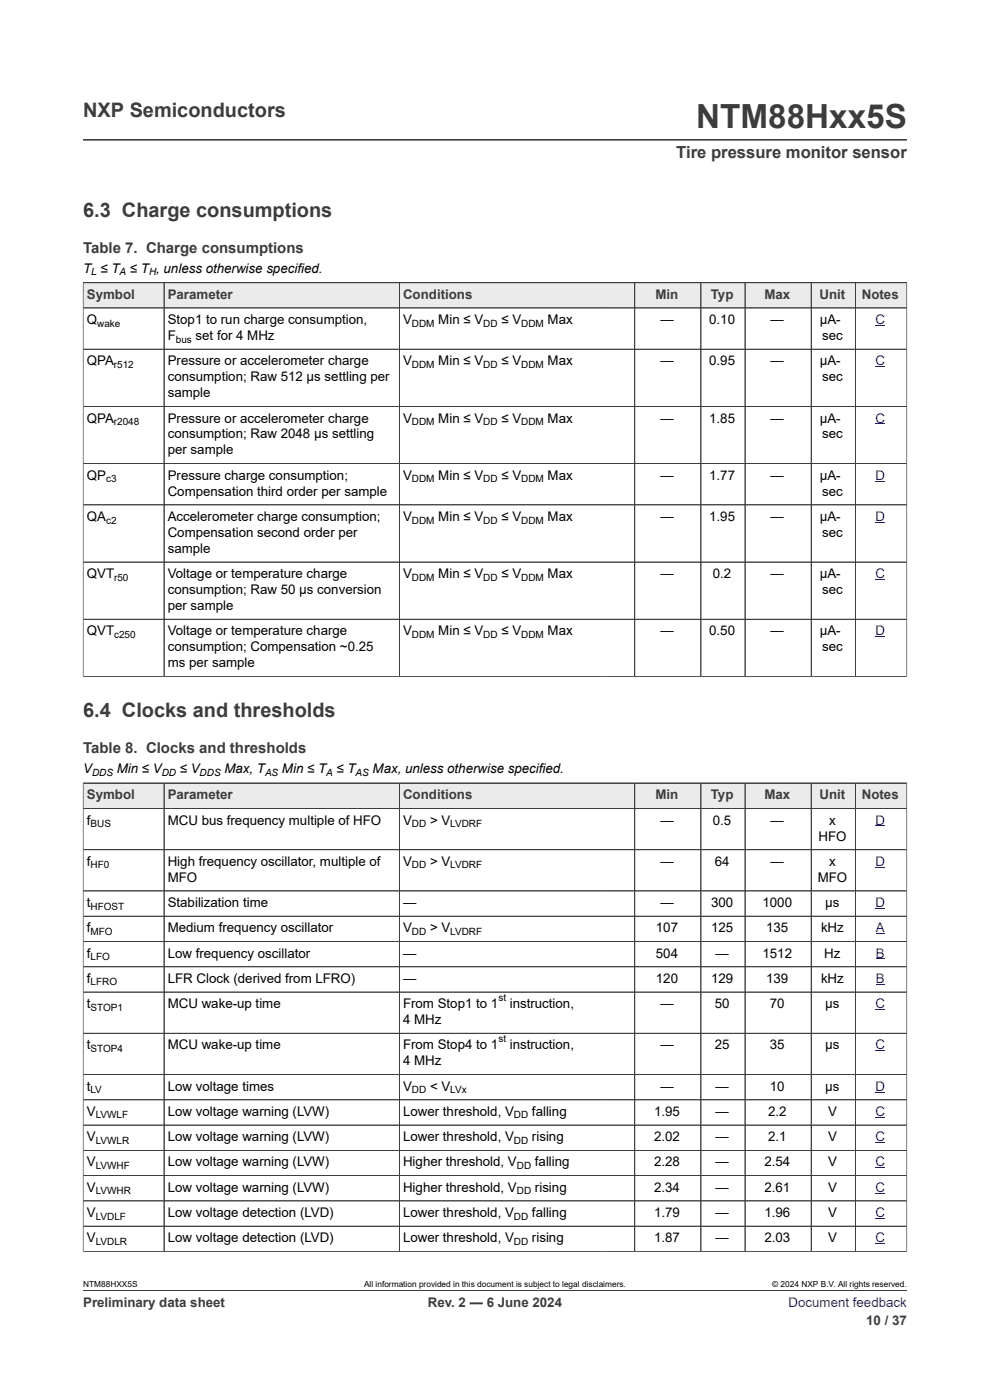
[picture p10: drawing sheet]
<svg xmlns="http://www.w3.org/2000/svg" width="210mm" height="297mm" viewBox="0 0 210 297" stroke-linecap="round" stroke-linejoin="round" font-family="sans-serif">
<defs><g id="words">
<text font-size="7.1" fill="#3c3c3c" x="147.7" y="27.2">NTM88Hxx5S</text>
<g font-size="4.2" fill="#3c3c3c">
<text x="17.6" y="24.8">NXP Semiconductors</text>
<text x="17.6" y="46">6.3 Charge consumptions</text>
<text x="17.6" y="152.1">6.4 Clocks and thresholds</text>
</g>
<text font-size="3.5" fill="#3c3c3c" x="143.5" y="33.5">Tire pressure monitor sensor</text>
<g font-size="3.2" fill="#3c3c3c">
<text x="17.6" y="53.7">Table 7. Charge consumptions</text>
<text x="17.6" y="159.8">Table 8. Clocks and thresholds</text>
</g>
<g font-size="2.8">
<text x="17.6" y="57.9">T ≤ T ≤ T , unless otherwise specified.</text>
<text x="18.4" y="68.7">Q</text>
<text x="35.6" y="68.7">Stop1 to run charge consumption,</text>
<text x="85.5" y="68.7">V</text>
<text x="93" y="68.7">Min ≤ V</text>
<text x="106.4" y="68.7">≤ V</text>
<text x="116.2" y="68.7">Max</text>
<text x="140.1" y="68.7">—</text>
<text x="150.4" y="68.7">0.10</text>
<text x="163.5" y="68.7">—</text>
<text x="173.9" y="68.7">µA-</text>
<text x="18.4" y="77.5">QPA</text>
<text x="35.6" y="72.1">F</text>
<text x="35.6" y="77.5">Pressure or accelerometer charge</text>
<text x="41.5" y="72.1">set for 4 MHz</text>
<text x="85.5" y="77.5">V</text>
<text x="93" y="77.5">Min ≤ V</text>
<text x="106.4" y="77.5">≤ V</text>
<text x="116.2" y="77.5">Max</text>
<text x="140.1" y="77.5">—</text>
<text x="150.4" y="77.5">0.95</text>
<text x="163.5" y="77.5">—</text>
<text x="173.9" y="77.5">µA-</text>
<text x="174.4" y="72.1">sec</text>
<text x="35.6" y="80.9">consumption; Raw 512 µs settling per</text>
<text x="174.4" y="80.9">sec</text>
<text x="18.4" y="89.6">QPA</text>
<text x="35.6" y="84.3">sample</text>
<text x="35.6" y="89.6">Pressure or accelerometer charge</text>
<text x="85.5" y="89.6">V</text>
<text x="93" y="89.6">Min ≤ V</text>
<text x="106.4" y="89.6">≤ V</text>
<text x="116.2" y="89.6">Max</text>
<text x="140.1" y="89.6">—</text>
<text x="150.4" y="89.6">1.85</text>
<text x="163.5" y="89.6">—</text>
<text x="173.9" y="89.6">µA-</text>
<text x="35.6" y="93">consumption; Raw 2048 µs settling</text>
<text x="174.4" y="93">sec</text>
<text x="18.4" y="101.8">QP</text>
<text x="35.6" y="96.4">per sample</text>
<text x="35.6" y="101.8">Pressure charge consumption;</text>
<text x="85.5" y="101.8">V</text>
<text x="93" y="101.8">Min ≤ V</text>
<text x="106.4" y="101.8">≤ V</text>
<text x="116.2" y="101.8">Max</text>
<text x="140.1" y="101.8">—</text>
<text x="150.4" y="101.8">1.77</text>
<text x="163.5" y="101.8">—</text>
<text x="173.9" y="101.8">µA-</text>
<text x="35.6" y="105.2">Compensation third order per sample</text>
<text x="174.4" y="105.2">sec</text>
<text x="18.4" y="110.5">QA</text>
<text x="35.6" y="110.5">Accelerometer charge consumption;</text>
<text x="35.6" y="113.9">Compensation second order per</text>
<text x="85.5" y="110.5">V</text>
<text x="93" y="110.5">Min ≤ V</text>
<text x="106.4" y="110.5">≤ V</text>
<text x="116.2" y="110.5">Max</text>
<text x="140.1" y="110.5">—</text>
<text x="150.4" y="110.5">1.95</text>
<text x="163.5" y="110.5">—</text>
<text x="173.9" y="110.5">µA-</text>
<text x="174.4" y="113.9">sec</text>
<text x="35.6" y="117.3">sample</text>
<text x="18.4" y="122.7">QVT</text>
<text x="35.6" y="122.7">Voltage or temperature charge</text>
<text x="85.5" y="122.7">V</text>
<text x="93" y="122.7">Min ≤ V</text>
<text x="106.4" y="122.7">≤ V</text>
<text x="116.2" y="122.7">Max</text>
<text x="140.1" y="122.7">—</text>
<text x="151.2" y="122.7">0.2</text>
<text x="163.5" y="122.7">—</text>
<text x="173.9" y="122.7">µA-</text>
<text x="35.6" y="126">consumption; Raw 50 µs conversion</text>
<text x="35.6" y="129.4">per sample</text>
<text x="174.4" y="126">sec</text>
<text x="18.4" y="134.8">QVT</text>
<text x="35.6" y="134.8">Voltage or temperature charge</text>
<text x="85.5" y="134.8">V</text>
<text x="93" y="134.8">Min ≤ V</text>
<text x="106.4" y="134.8">≤ V</text>
<text x="116.2" y="134.8">Max</text>
<text x="140.1" y="134.8">—</text>
<text x="150.4" y="134.8">0.50</text>
<text x="163.5" y="134.8">—</text>
<text x="173.9" y="134.8">µA-</text>
<text x="35.6" y="138.2">consumption; Compensation ~0.25</text>
<text x="35.6" y="141.6">ms per sample</text>
<text x="174.4" y="138.2">sec</text>
<text x="17.6" y="164.1">V</text>
<text x="24.8" y="164.1">Min ≤ V</text>
<text x="38.1" y="164.1">≤ V</text>
<text x="47.6" y="164.1">Max, T</text>
<text x="59.8" y="164.1">Min ≤ T ≤ T</text>
<text x="79" y="164.1">Max, unless otherwise specified.</text>
<text x="18.4" y="174.9">f</text>
<text x="35.6" y="174.9">MCU bus frequency multiple of HFO</text>
<text x="85.5" y="174.9">V</text>
<text x="91.2" y="174.9">&gt; V</text>
<text x="140.1" y="174.9">—</text>
<text x="151.2" y="174.9">0.5</text>
<text x="163.5" y="174.9">—</text>
<text x="173.6" y="178.3">HFO</text>
<text x="175.9" y="174.9">x</text>
<text x="18.4" y="183.7">f</text>
<text x="35.6" y="183.7">High frequency oscillator, multiple of</text>
<text x="85.5" y="183.7">V</text>
<text x="91.2" y="183.7">&gt; V</text>
<text x="140.1" y="183.7">—</text>
<text x="151.6" y="183.7">64</text>
<text x="163.5" y="183.7">—</text>
<text x="175.9" y="183.7">x</text>
<text x="35.6" y="187.1">MFO</text>
<text x="173.4" y="187.1">MFO</text>
<text x="18.4" y="192.4">t</text>
<text x="18.4" y="197.8">f</text>
<text x="35.6" y="192.4">Stabilization time</text>
<text x="35.6" y="197.8">Medium frequency oscillator</text>
<text x="85.5" y="192.4">—</text>
<text x="85.5" y="197.8">V</text>
<text x="91.2" y="197.8">&gt; V</text>
<text x="139.1" y="197.8">107</text>
<text x="140.1" y="192.4">—</text>
<text x="150.8" y="192.4">300</text>
<text x="150.8" y="197.8">125</text>
<text x="161.7" y="192.4">1000</text>
<text x="162.5" y="197.8">135</text>
<text x="174.2" y="197.8">kHz</text>
<text x="175.1" y="192.4">µs</text>
<text x="18.4" y="203.1">f</text>
<text x="35.6" y="203.1">Low frequency oscillator</text>
<text x="85.5" y="203.1">—</text>
<text x="139.1" y="203.1">504</text>
<text x="151.8" y="203.1">—</text>
<text x="161.7" y="203.1">1512</text>
<text x="174.9" y="203.1">Hz</text>
<text x="18.4" y="208.5">f</text>
<text x="35.6" y="208.5">LFR Clock (derived from LFRO)</text>
<text x="85.5" y="208.5">—</text>
<text x="139.1" y="208.5">120</text>
<text x="150.8" y="208.5">129</text>
<text x="162.5" y="208.5">139</text>
<text x="174.2" y="208.5">kHz</text>
<text x="18.4" y="213.9">t</text>
<text x="35.6" y="213.9">MCU wake-up time</text>
<text x="85.5" y="213.9">From Stop1 to 1</text>
<text x="108.1" y="213.9">instruction,</text>
<text x="140.1" y="213.9">—</text>
<text x="151.6" y="213.9">50</text>
<text x="163.3" y="213.9">70</text>
<text x="175.1" y="213.9">µs</text>
<text x="85.5" y="217.3">4 MHz</text>
<text x="18.4" y="222.6">t</text>
<text x="35.6" y="222.6">MCU wake-up time</text>
<text x="85.5" y="222.6">From Stop4 to 1</text>
<text x="85.5" y="226">4 MHz</text>
<text x="108.1" y="222.6">instruction,</text>
<text x="140.1" y="222.6">—</text>
<text x="151.6" y="222.6">25</text>
<text x="163.3" y="222.6">35</text>
<text x="175.1" y="222.6">µs</text>
<text x="18.4" y="231.4">t</text>
<text x="35.6" y="231.4">Low voltage times</text>
<text x="85.5" y="231.4">V</text>
<text x="91.2" y="231.4">&lt; V</text>
<text x="140.1" y="231.4">—</text>
<text x="151.8" y="231.4">—</text>
<text x="163.3" y="231.4">10</text>
<text x="175.1" y="231.4">µs</text>
<text x="18.4" y="236.7">V</text>
<text x="35.6" y="236.7">Low voltage warning (LVW)</text>
<text x="85.5" y="236.7">Lower threshold, V</text>
<text x="112.8" y="236.7">falling</text>
<text x="138.7" y="236.7">1.95</text>
<text x="151.8" y="236.7">—</text>
<text x="162.9" y="236.7">2.2</text>
<text x="175.6" y="236.7">V</text>
<text x="18.4" y="242.1">V</text>
<text x="35.6" y="242.1">Low voltage warning (LVW)</text>
<text x="85.5" y="242.1">Lower threshold, V</text>
<text x="112.8" y="242.1">rising</text>
<text x="138.7" y="242.1">2.02</text>
<text x="151.8" y="242.1">—</text>
<text x="162.9" y="242.1">2.1</text>
<text x="175.6" y="242.1">V</text>
<text x="18.4" y="247.5">V</text>
<text x="35.6" y="247.5">Low voltage warning (LVW)</text>
<text x="85.5" y="247.5">Higher threshold, V</text>
<text x="113.5" y="247.5">falling</text>
<text x="138.7" y="247.5">2.28</text>
<text x="151.8" y="247.5">—</text>
<text x="162.1" y="247.5">2.54</text>
<text x="175.6" y="247.5">V</text>
<text x="18.4" y="252.8">V</text>
<text x="35.6" y="252.8">Low voltage warning (LVW)</text>
<text x="85.5" y="252.8">Higher threshold, V</text>
<text x="113.5" y="252.8">rising</text>
<text x="138.7" y="252.8">2.34</text>
<text x="151.8" y="252.8">—</text>
<text x="162.1" y="252.8">2.61</text>
<text x="175.6" y="252.8">V</text>
<text x="18.4" y="258.2">V</text>
<text x="18.4" y="263.5">V</text>
<text x="35.6" y="258.2">Low voltage detection (LVD)</text>
<text x="35.6" y="263.5">Low voltage detection (LVD)</text>
<text x="85.5" y="258.2">Lower threshold, V</text>
<text x="85.5" y="263.5">Lower threshold, V</text>
<text x="112.8" y="258.2">falling</text>
<text x="112.8" y="263.5">rising</text>
<text x="138.7" y="258.2">1.79</text>
<text x="138.7" y="263.5">1.87</text>
<text x="151.8" y="258.2">—</text>
<text x="151.8" y="263.5">—</text>
<text x="162.1" y="258.2">1.96</text>
<text x="162.1" y="263.5">2.03</text>
<text x="175.6" y="258.2">V</text>
<text x="175.6" y="263.5">V</text>
</g>
<g font-size="2.8" fill="#3c3c3c">
<text x="18.4" y="63.4">Symbol</text>
<text x="35.6" y="63.4">Parameter</text>
<text x="85.5" y="63.4">Conditions</text>
<text x="139.1" y="63.4">Min</text>
<text x="150.8" y="63.4">Typ</text>
<text x="162.1" y="63.4">Max</text>
<text x="173.8" y="63.4">Unit</text>
<text x="182.8" y="63.4">Notes</text>
<text x="18.4" y="169.6">Symbol</text>
<text x="35.6" y="169.6">Parameter</text>
<text x="85.5" y="169.6">Conditions</text>
<text x="139.1" y="169.6">Min</text>
<text x="150.8" y="169.6">Typ</text>
<text x="162.1" y="169.6">Max</text>
<text x="173.8" y="169.6">Unit</text>
<text x="182.8" y="169.6">Notes</text>
<text x="17.6" y="277.3">Preliminary data sheet</text>
<text x="90.8" y="277.3">Rev. 2 — 6 June 2024</text>
<text x="183.7" y="281">10 / 37</text>
</g>
<g font-size="2.8" fill="#00f">
<text x="185.7" y="68.7">C</text>
<text x="185.7" y="77.5">C</text>
<text x="185.7" y="89.6">C</text>
<text x="185.7" y="101.8">D</text>
<text x="185.7" y="110.5">D</text>
<text x="185.7" y="122.7">C</text>
<text x="185.7" y="134.8">D</text>
<text x="185.7" y="174.9">D</text>
<text x="185.7" y="183.7">D</text>
<text x="185.7" y="192.4">D</text>
<text x="185.8" y="197.8">A</text>
<text x="185.8" y="203.1">B</text>
<text x="185.8" y="208.5">B</text>
<text x="185.7" y="213.9">C</text>
<text x="185.7" y="222.6">C</text>
<text x="185.7" y="231.4">D</text>
<text x="185.7" y="236.7">C</text>
<text x="185.7" y="242.1">C</text>
<text x="185.7" y="247.5">C</text>
<text x="185.7" y="252.8">C</text>
<text x="185.7" y="258.2">C</text>
<text x="185.7" y="263.5">C</text>
<text x="167.3" y="277.3">Document feedback</text>
</g>
<g font-size="2.1">
<text x="19.4" y="58.4">L</text>
<text x="25.4" y="58.4">A</text>
<text x="31.6" y="58.4">H</text>
<text x="20.6" y="69.3">wake</text>
<text x="87.4" y="69.3">DDM</text>
<text x="102.5" y="69.3">DD</text>
<text x="110.6" y="69.3">DDM</text>
<text x="37.3" y="72.7">bus</text>
<text x="24.2" y="78">r512</text>
<text x="87.4" y="78">DDM</text>
<text x="102.5" y="78">DD</text>
<text x="110.6" y="78">DDM</text>
<text x="24.2" y="90.2">r2048</text>
<text x="87.4" y="90.2">DDM</text>
<text x="102.5" y="90.2">DD</text>
<text x="110.6" y="90.2">DDM</text>
<text x="22.5" y="102.3">c3</text>
<text x="87.4" y="102.3">DDM</text>
<text x="102.5" y="102.3">DD</text>
<text x="110.6" y="102.3">DDM</text>
<text x="22.5" y="111.1">c2</text>
<text x="87.4" y="111.1">DDM</text>
<text x="102.5" y="111.1">DD</text>
<text x="110.6" y="111.1">DDM</text>
<text x="24.2" y="123.2">r50</text>
<text x="87.4" y="123.2">DDM</text>
<text x="102.5" y="123.2">DD</text>
<text x="110.6" y="123.2">DDM</text>
<text x="24.2" y="135.3">c250</text>
<text x="87.4" y="135.3">DDM</text>
<text x="102.5" y="135.3">DD</text>
<text x="110.6" y="135.3">DDM</text>
<text x="19.5" y="164.6">DDS</text>
<text x="34.3" y="164.6">DD</text>
<text x="42.3" y="164.6">DDS</text>
<text x="56.2" y="164.6">AS</text>
<text x="69.2" y="164.6">A</text>
<text x="75.4" y="164.6">AS</text>
<text x="19.2" y="175.5">BUS</text>
<text x="87.4" y="175.5">DD</text>
<text x="95.5" y="175.5">LVDRF</text>
<text x="19.2" y="184.2">HF0</text>
<text x="87.4" y="184.2">DD</text>
<text x="95.5" y="184.2">LVDRF</text>
<text x="19.2" y="193">HFOST</text>
<text x="19.2" y="198.3">MFO</text>
<text x="19.2" y="203.7">LFO</text>
<text x="87.4" y="198.3">DD</text>
<text x="95.5" y="198.3">LVDRF</text>
<text x="19.2" y="209.1">LFRO</text>
<text x="19.2" y="214.4">STOP1</text>
<text x="105.7" y="212.4">st</text>
<text x="105.7" y="221.2">st</text>
<text x="19.2" y="223.2">STOP4</text>
<text x="19.2" y="231.9">LV</text>
<text x="87.4" y="231.9">DD</text>
<text x="95.5" y="231.9">LVx</text>
<text x="20.3" y="237.3">LVWLF</text>
<text x="109" y="237.3">DD</text>
<text x="20.3" y="242.6">LVWLR</text>
<text x="109" y="242.6">DD</text>
<text x="20.3" y="248">LVWHF</text>
<text x="109.6" y="248">DD</text>
<text x="20.3" y="253.4">LVWHR</text>
<text x="109.6" y="253.4">DD</text>
<text x="20.3" y="258.7">LVDLF</text>
<text x="109" y="258.7">DD</text>
<text x="20.3" y="264.1">LVDLR</text>
<text x="109" y="264.1">DD</text>
</g>
<g font-size="1.8">
<text x="17.6" y="273.1">NTM88HXX5S</text>
<text x="77.2" y="273.1">All information provided in this document is subject to legal disclaimers.</text>
<text x="163.8" y="273.1">© 2024 NXP B.V. All rights reserved.</text>
</g>
</g></defs>
<path d="M17.6 29.7h174.8M17.6 60h174.8" fill="none" stroke="#3c3c3c" stroke-width=".21"/>
<path d="M17.7 60h17v5.3h-17z" fill="#ebebeb"/>
<path d="M17.6 60h17.2v5.3h-17.2z" fill="none" stroke="#3c3c3c" stroke-width=".21"/>
<path d="M34.9 60h49.7v5.3h-49.7z" fill="#ebebeb"/>
<path d="M34.8 60h49.9v5.3h-49.9z" fill="none" stroke="#3c3c3c" stroke-width=".21"/>
<path d="M84.8 60h43.6v5.3h-43.6z" fill="#ebebeb"/>
<path d="M128.4 60h-43.7v5.3h43.7" fill="none" stroke="#3c3c3c" stroke-width=".21"/>
<path d="M128.4 60h6.2v5.3h-6.2z" fill="#ebebeb"/>
<path d="M128.4 60h6.2v5.3h-6.2" fill="none" stroke="#3c3c3c" stroke-width=".21"/>
<path d="M134.7 60h13.9v5.3h-13.9z" fill="#ebebeb"/>
<path d="M134.6 60h14.1v5.3h-14.1z" fill="none" stroke="#3c3c3c" stroke-width=".21"/>
<path d="M148.7 60h9.3v5.3h-9.3z" fill="#ebebeb"/>
<path d="M148.7 60h9.3v5.3h-9.3z" fill="none" stroke="#3c3c3c" stroke-width=".21"/>
<path d="M158.1 60h13.9v5.3h-13.9z" fill="#ebebeb"/>
<path d="M158 60h14.1v5.3h-14.1z" fill="none" stroke="#3c3c3c" stroke-width=".21"/>
<path d="M172.1 60h9.3v5.3h-9.3z" fill="#ebebeb"/>
<path d="M172.1 60h9.3v5.3h-9.3z" fill="none" stroke="#3c3c3c" stroke-width=".21"/>
<path d="M181.5 60h10.8v5.3h-10.8z" fill="#ebebeb"/>
<g fill="none" stroke="#3c3c3c" stroke-width=".21">
<path d="M17.6 60h174.8v83.6M181.4 60v83.5M17.6 65.3h174.8M17.6 74.1h174.8M17.6 60v83.6M34.8 60v83.5M84.7 60v83.5M134.6 60v83.5M148.7 60v83.5M158 60v83.5M172.1 60v83.5M17.6 86.2h174.8"/>
<path d="M17.6 98.4h174.8M17.6 107.1h174.8M17.6 119.2h174.8M17.6 131.4h174.8M17.6 143.5h174.8M17.6 166.1h174.8"/>
</g>
<path d="M185.7 69h2M185.7 77.8h2M185.7 89.9h2M185.7 102.1h2M185.7 110.8h2M185.7 122.9h2M185.7 135.1h2" fill="none" stroke="#00f" stroke-width=".21"/>
<path d="M17.7 166.2h17v5.2h-17z" fill="#ebebeb"/>
<path d="M17.6 166.1h17.2v5.4h-17.2z" fill="none" stroke="#3c3c3c" stroke-width=".21"/>
<path d="M34.9 166.2h49.7v5.2h-49.7z" fill="#ebebeb"/>
<path d="M34.8 166.1h49.9v5.4h-49.9z" fill="none" stroke="#3c3c3c" stroke-width=".21"/>
<path d="M84.8 166.2h43.6v5.2h-43.6z" fill="#ebebeb"/>
<path d="M128.4 166.1h-43.7v5.4h43.7" fill="none" stroke="#3c3c3c" stroke-width=".21"/>
<path d="M128.4 166.2h6.2v5.2h-6.2z" fill="#ebebeb"/>
<path d="M128.4 166.1h6.2v5.4h-6.2" fill="none" stroke="#3c3c3c" stroke-width=".21"/>
<path d="M134.7 166.2h13.9v5.2h-13.9z" fill="#ebebeb"/>
<path d="M134.6 166.1h14.1v5.4h-14.1z" fill="none" stroke="#3c3c3c" stroke-width=".21"/>
<path d="M148.7 166.2h9.3v5.2h-9.3z" fill="#ebebeb"/>
<path d="M148.7 166.1h9.3v5.4h-9.3z" fill="none" stroke="#3c3c3c" stroke-width=".21"/>
<path d="M158.1 166.2h13.9v5.2h-13.9z" fill="#ebebeb"/>
<path d="M158 166.1h14.1v5.4h-14.1z" fill="none" stroke="#3c3c3c" stroke-width=".21"/>
<path d="M172.1 166.2h9.3v5.2h-9.3z" fill="#ebebeb"/>
<path d="M172.1 166.1h9.3v5.4h-9.3z" fill="none" stroke="#3c3c3c" stroke-width=".21"/>
<path d="M181.5 166.2h10.8v5.2h-10.8z" fill="#ebebeb"/>
<path d="M34.8 171.5v28.2M84.7 171.5v28.2M134.6 171.5v28.2M148.7 171.5v28.2M158 171.5v28.2M172.1 171.5v28.2M192.4 171.5h-174.8v28.2h174.8v-33.6h-11v33.6M17.6 180.3h174.8M17.6 189h174.8M17.6 194.4h174.8" fill="none" stroke="#3c3c3c" stroke-width=".21"/>
<path d="M185.7 175.2h2M185.7 184h2M185.7 192.7h2" fill="none" stroke="#00f" stroke-width=".21"/>
<path d="M185.8 198l1.9 .1z" fill="#00f"/>
<path d="M17.6 199.7h174.8v5.4h-174.8zM34.8 199.7v5.4M84.7 199.7v5.4M134.6 199.7v5.4M148.7 199.7v5.4M158 199.7v5.4M172.1 199.7v5.4M181.4 199.7v5.4" fill="none" stroke="#3c3c3c" stroke-width=".21"/>
<path d="M185.8 203.4l1.9 .1z" fill="#00f"/>
<path d="M17.6 205.1h174.8v5.4h-174.8zM34.8 205.1v5.4M84.7 205.1v5.4M134.6 205.1v5.4M148.7 205.1v5.4M158 205.1v5.4M172.1 205.1v5.4M181.4 205.1v5.4" fill="none" stroke="#3c3c3c" stroke-width=".21"/>
<path d="M185.8 208.8h1.9z" fill="#00f"/>
<g fill="none" stroke="#3c3c3c" stroke-width=".21">
<path d="M17.6 166.2v99.4M17.6 166.1h174.8M17.7 171.5h174.6M34.8 166.2v99.3M84.7 166.2v99.3M134.6 166.2v99.3M148.7 166.2v99.3M158 166.2v99.3M172.1 166.2v99.3M181.4 166.2v99.3M192.4 166.2v99.4M17.7 180.3h174.6"/>
<path d="M17.7 189h174.6M17.7 194.4h174.6M17.7 199.7h174.6M17.6 210.5h174.8M17.6 219.2h174.8M17.7 205.1h174.6M17.6 228h174.8M17.6 233.3h174.8M17.6 238.7h174.8M17.6 244h174.8M17.6 249.4h174.8M17.6 254.8h174.8"/>
<path d="M17.6 265.5h174.8M17.6 260.1h174.8M17.6 273.8h174.8"/>
</g>
<path d="M185.7 214.2h2M185.7 222.9h2M185.7 231.7h2M185.7 237h2M185.7 242.4h2M185.7 247.8h2M185.7 253.1h2M185.7 258.5h2M185.7 263.8h2" fill="none" stroke="#00f" stroke-width=".21"/>
<use href="#words"/>
</svg>
